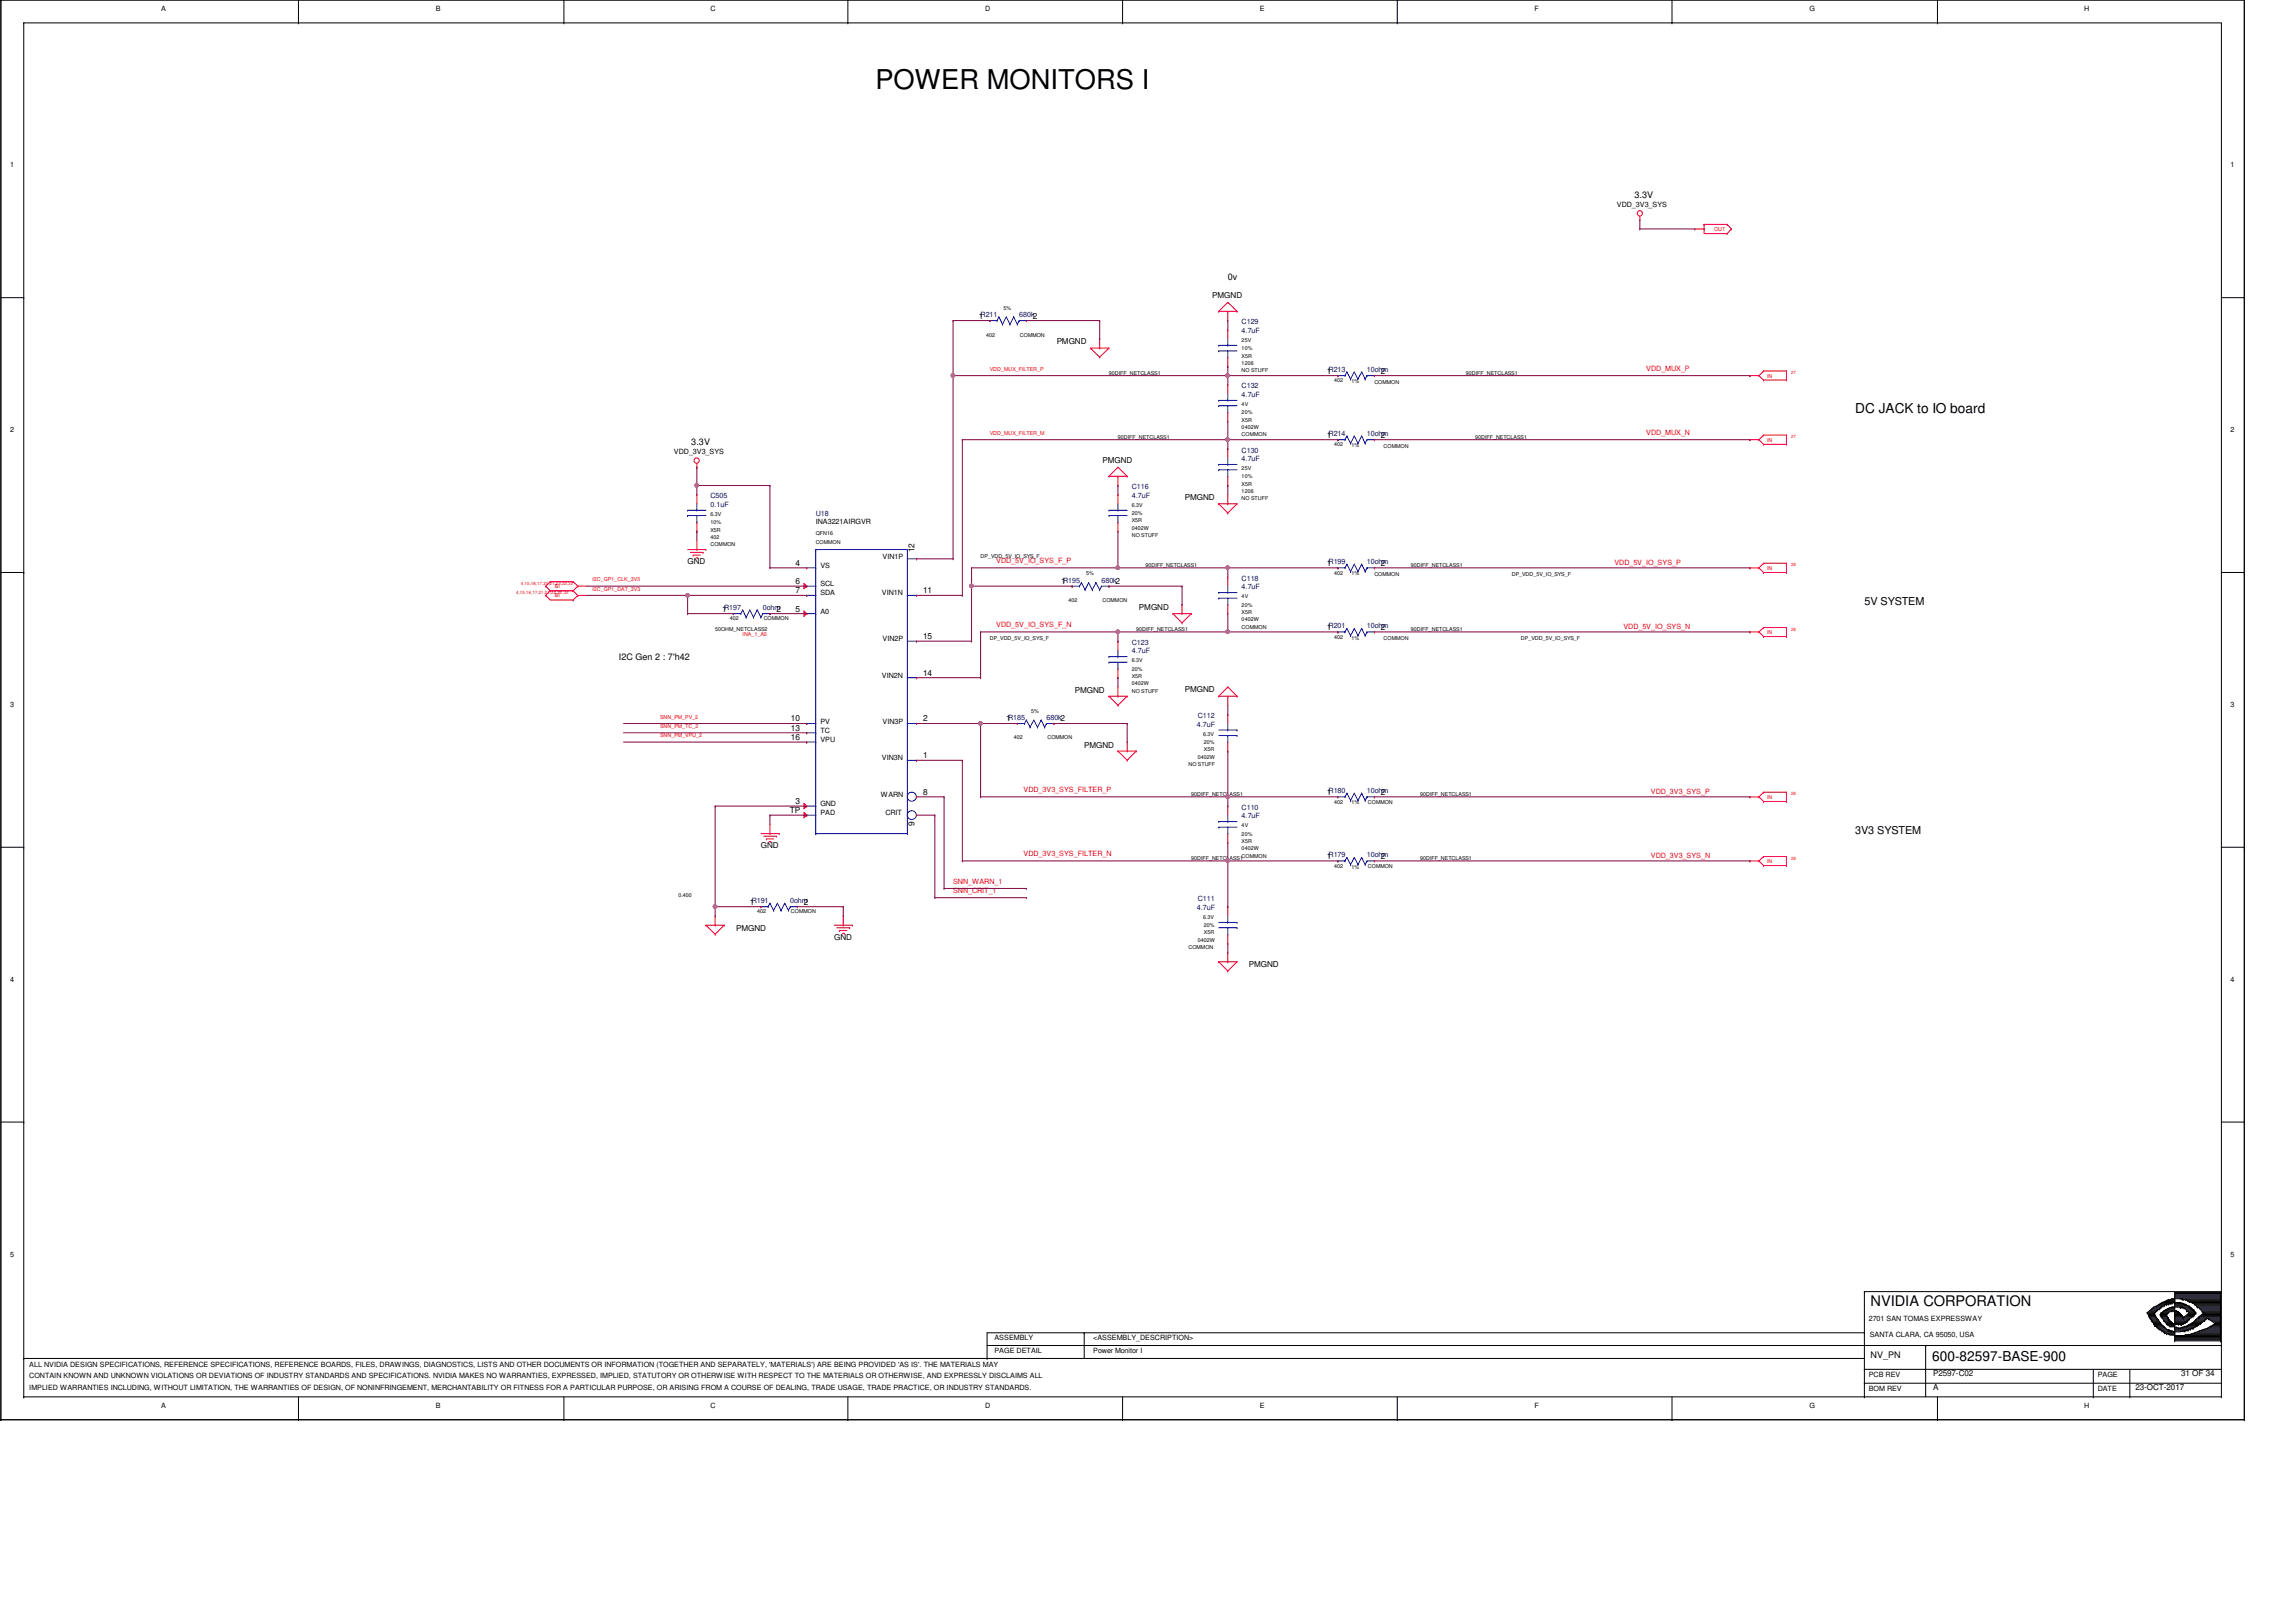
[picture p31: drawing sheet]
<svg xmlns="http://www.w3.org/2000/svg" width="420mm" height="297mm" viewBox="0 0 420 297" stroke-linecap="round" stroke-linejoin="round" font-family="sans-serif">
<defs><g id="words">
<text font-size="5" x="160.3" y="16.2">POWER MONITORS I</text>
<text font-size="2.7" x="342.5" y="239">NVIDIA CORPORATION</text>
<g font-size="2.5">
<text x="339.6" y="75.6">DC JACK to IO board</text>
<text x="353.7" y="249">600-82597-BASE-900</text>
</g>
<g font-size="2">
<text x="341.3" y="110.8">5V SYSTEM</text>
<text x="339.6" y="152.7">3V3 SYSTEM</text>
</g>
<g font-size="1.7">
<text x="299.2" y="36.2">3.3V</text>
<text x="224.8" y="51.3">0v</text>
<text x="126.6" y="81.4">3.3V</text>
<text x="113.3" y="120.9">I2C Gen 2 : 7'h42</text>
<text x="342.5" y="248.6">NV_PN</text>
</g>
<g font-size="1.5">
<text x="179.2" y="58.3">1</text>
<text x="189.1" y="58.3">2</text>
<text x="221.9" y="54.5">PMGND</text>
<text x="193.5" y="63">PMGND</text>
<text x="242.9" y="68.4">1</text>
<text x="252.8" y="68.4">2</text>
<text x="242.9" y="80.1">1</text>
<text x="252.8" y="80.1">2</text>
<text x="201.8" y="84.7">PMGND</text>
<text x="216.9" y="91.5">PMGND</text>
<text x="167.4" y="101.1" transform="rotate(-90 167.4 101.1)">12</text>
<text x="125.9" y="103.3">GND</text>
<text x="145.7" y="103.5">4</text>
<text x="145.7" y="106.9">6</text>
<text x="194.3" y="106.9">1</text>
<text x="204.2" y="106.9">2</text>
<text x="242.9" y="103.5">1</text>
<text x="252.8" y="103.5">2</text>
<text x="132.2" y="111.9">1</text>
<text x="142.1" y="111.9">2</text>
<text x="145.7" y="111.9">5</text>
<text x="145.7" y="108.6">7</text>
<text x="169" y="108.6">11</text>
<text x="208.5" y="111.7">PMGND</text>
<text x="169" y="117">15</text>
<text x="242.9" y="115.3">1</text>
<text x="252.8" y="115.3">2</text>
<text x="169" y="123.7">14</text>
<text x="196.8" y="126.7">PMGND</text>
<text x="216.9" y="126.6">PMGND</text>
<text x="144.8" y="132">10</text>
<text x="144.8" y="133.7">13</text>
<text x="144.8" y="135.4">16</text>
<text x="169" y="132">2</text>
<text x="184.2" y="132">1</text>
<text x="194.1" y="132">2</text>
<text x="198.5" y="136.8">PMGND</text>
<text x="169" y="138.8">1</text>
<text x="144.6" y="148.8">TP</text>
<text x="145.7" y="147.2">3</text>
<text x="169" y="145.5">8</text>
<text x="242.9" y="145.5">1</text>
<text x="252.8" y="145.5">2</text>
<text x="139.3" y="155.2">GND</text>
<text x="167.4" y="151.2" transform="rotate(-90 167.4 151.2)">9</text>
<text x="242.9" y="157.2">1</text>
<text x="252.8" y="157.2">2</text>
<text x="137.3" y="165.6">1</text>
<text x="147.2" y="165.6">2</text>
<text x="134.8" y="170.3">PMGND</text>
<text x="152.7" y="172">GND</text>
<text x="228.6" y="177">PMGND</text>
<text x="353.9" y="251.8">P2597-C02</text>
<text x="399.3" y="251.8">31 OF 34</text>
<text x="353.9" y="254.3">A</text>
<text x="390.9" y="254.3">23-OCT-2017</text>
</g>
<g font-size="1.3">
<text x="29.5" y="2">A</text>
<text x="79.8" y="2">B</text>
<text x="130.1" y="2">C</text>
<text x="180.4" y="2">D</text>
<text x="230.7" y="2">E</text>
<text x="281" y="2">F</text>
<text x="331.2" y="2">G</text>
<text x="381.5" y="2">H</text>
<text x="1.9" y="30.5">1</text>
<text x="408.4" y="30.5">1</text>
<text x="296" y="37.9">VDD_3V3_SYS</text>
<text x="1.9" y="79.1">2</text>
<text x="123.4" y="83.1">VDD_3V3_SYS</text>
<text x="408.4" y="79.1">2</text>
<text x="149.3" y="95.9">INA3221AIRGVR</text>
<text x="150.2" y="103.9">VS</text>
<text x="150.2" y="107.3">SCL</text>
<text x="161.6" y="102.3">VIN1P</text>
<text x="150.2" y="112.3">A0</text>
<text x="150.2" y="109">SDA</text>
<text x="161.4" y="109">VIN1N</text>
<text x="161.6" y="117.3">VIN2P</text>
<text x="161.4" y="124.1">VIN2N</text>
<text x="1.9" y="129.4">3</text>
<text x="408.4" y="129.4">3</text>
<text x="150.2" y="132.5">PV</text>
<text x="150.2" y="134.1">TC</text>
<text x="150.2" y="135.8">VPU</text>
<text x="161.6" y="132.5">VIN3P</text>
<text x="161.4" y="139.1">VIN3N</text>
<text x="150.2" y="147.5">GND</text>
<text x="150.2" y="149.2">PAD</text>
<text x="161.3" y="145.8">WARN</text>
<text x="162.1" y="149.2">CRIT</text>
<text x="1.9" y="179.7">4</text>
<text x="408.4" y="179.7">4</text>
<text x="1.9" y="230">5</text>
<text x="408.4" y="230">5</text>
<text x="182.1" y="245.3">ASSEMBLY</text>
<text x="200.1" y="245.3">&lt;ASSEMBLY_DESCRIPTION&gt;</text>
<text x="342.1" y="241.8">2701 SAN TOMAS EXPRESSWAY</text>
<text x="342.3" y="244.8">SANTA CLARA, CA 95050, USA</text>
<text x="5.4" y="250.1">ALL NVIDIA DESIGN SPECIFICATIONS, REFERENCE SPECIFICATIONS, REFERENCE BOARDS, FILES, DRAWINGS, DIAGNOSTICS, LISTS AND OTHER DOCUMENTS OR INFORMATION (TOGETHER AND SEPARATELY, 'MATERIALS') ARE BEING PROVIDED 'AS IS'. THE MATERIALS MAY</text>
<text x="182.1" y="247.6">PAGE DETAIL</text>
<text x="200.1" y="247.6">Power Monitor I</text>
<text x="342.1" y="252">PCB REV</text>
<text x="384" y="252">PAGE</text>
<text x="5.4" y="252.1">CONTAIN KNOWN AND UNKNOWN VIOLATIONS OR DEVIATIONS OF INDUSTRY STANDARDS AND SPECIFICATIONS. NVIDIA MAKES NO WARRANTIES, EXPRESSED, IMPLIED, STATUTORY OR OTHERWISE WITH RESPECT TO THE MATERIALS OR OTHERWISE, AND EXPRESSLY DISCLAIMS ALL</text>
<text x="5.4" y="254.3">IMPLIED WARRANTIES INCLUDING, WITHOUT LIMITATION, THE WARRANTIES OF DESIGN, OF NONINFRINGEMENT, MERCHANTABILITY OR FITNESS FOR A PARTICULAR PURPOSE, OR ARISING FROM A COURSE OF DEALING, TRADE USAGE, TRADE PRACTICE, OR INDUSTRY STANDARDS.</text>
<text x="29.5" y="257.7">A</text>
<text x="79.8" y="257.7">B</text>
<text x="130.1" y="257.7">C</text>
<text x="180.4" y="257.7">D</text>
<text x="230.7" y="257.7">E</text>
<text x="281" y="257.7">F</text>
<text x="331.2" y="257.7">G</text>
<text x="342.1" y="254.5">BOM REV</text>
<text x="381.5" y="257.7">H</text>
<text x="384" y="254.5">DATE</text>
</g>
<g font-size="1.3" fill="#000080">
<text x="179.5" y="58">R211</text>
<text x="186.6" y="58">680k</text>
<text x="227.3" y="59.4">C129</text>
<text x="227.3" y="60.9">4.7uF</text>
<text x="227.3" y="71.1">C132</text>
<text x="243.2" y="68.1">R213</text>
<text x="250.3" y="68.1">10ohm</text>
<text x="227.3" y="72.6">4.7uF</text>
<text x="227.3" y="82.8">C130</text>
<text x="243.2" y="79.8">R214</text>
<text x="250.3" y="79.8">10ohm</text>
<text x="207.2" y="89.5">C116</text>
<text x="227.3" y="84.3">4.7uF</text>
<text x="130.1" y="91.2">C505</text>
<text x="130.1" y="92.7">0.1uF</text>
<text x="149.3" y="94.4">U18</text>
<text x="207.2" y="91.1">4.7uF</text>
<text x="194.6" y="106.6">R195</text>
<text x="201.7" y="106.6">680k</text>
<text x="227.3" y="106.3">C118</text>
<text x="227.3" y="107.8">4.7uF</text>
<text x="243.2" y="103.3">R199</text>
<text x="250.3" y="103.3">10ohm</text>
<text x="132.6" y="111.7">R197</text>
<text x="139.6" y="111.7">0ohm</text>
<text x="207.2" y="118">C123</text>
<text x="207.2" y="119.5">4.7uF</text>
<text x="243.2" y="115">R201</text>
<text x="250.3" y="115">10ohm</text>
<text x="184.6" y="131.8">R185</text>
<text x="191.6" y="131.8">680k</text>
<text x="219.3" y="131.4">C112</text>
<text x="219.1" y="133">4.7uF</text>
<text x="227.3" y="148.2">C110</text>
<text x="227.3" y="149.7">4.7uF</text>
<text x="243.2" y="145.2">R180</text>
<text x="250.3" y="145.2">10ohm</text>
<text x="243.2" y="156.9">R179</text>
<text x="250.3" y="156.9">10ohm</text>
<text x="137.6" y="165.3">R191</text>
<text x="144.7" y="165.3">0ohm</text>
<text x="219.1" y="166.5">4.7uF</text>
<text x="219.3" y="165">C111</text>
</g>
<g font-size="1.3" fill="#f00">
<text x="301.4" y="67.9">VDD_MUX_P</text>
<text x="301.4" y="79.6">VDD_MUX_N</text>
<text x="182.4" y="103">VDD_5V_IO_SYS_F_P</text>
<text x="295.6" y="103.4">VDD_5V_IO_SYS_P</text>
<text x="182.4" y="114.8">VDD_5V_IO_SYS_F_N</text>
<text x="297.2" y="115.1">VDD_5V_IO_SYS_N</text>
<text x="187.4" y="144.9">VDD_3V3_SYS_FILTER_P</text>
<text x="302.2" y="145.3">VDD_3V3_SYS_P</text>
<text x="174.5" y="161.7">SNN_WARN_1</text>
<text x="187.4" y="156.7">VDD_3V3_SYS_FILTER_N</text>
<text x="302.2" y="157">VDD_3V3_SYS_N</text>
<text x="174.5" y="163.4">SNN_CRIT_1</text>
</g>
<g font-size="1" fill="#f00">
<text x="313.8" y="42.3">OUT</text>
<text x="181.2" y="67.9">VDD_MUX_FILTER_P</text>
<text x="323.5" y="69.1">IN</text>
<text x="181.2" y="79.6">VDD_MUX_FILTER_M</text>
<text x="323.5" y="80.9">IN</text>
<text x="101.6" y="107.7">BI</text>
<text x="108.4" y="106.4">I2C_GP1_CLK_3V3</text>
<text x="323.5" y="104.3">IN</text>
<text x="101.6" y="109.3">BI</text>
<text x="108.4" y="108.1">I2C_GP1_DAT_3V3</text>
<text x="136" y="116.5">INA_1_A0</text>
<text x="323.5" y="116.1">IN</text>
<text x="120.9" y="131.5">SNN_PM_PV_2</text>
<text x="120.9" y="133.2">SNN_PM_TC_2</text>
<text x="120.9" y="134.9">SNN_PM_VPU_2</text>
<text x="323.5" y="146.2">IN</text>
<text x="323.5" y="158">IN</text>
</g>
<g font-size="1">
<text x="183.7" y="56.7">5%</text>
<text x="180.5" y="61.6">402</text>
<text x="186.7" y="61.6">COMMON</text>
<text x="227.3" y="64.1">10%</text>
<text x="227.3" y="62.6">25V</text>
<text x="227.3" y="65.4">X5R</text>
<text x="203" y="68.6">90DIFF_NETCLASS1</text>
<text x="227.3" y="66.8">1206</text>
<text x="227.3" y="68.1">NO STUFF</text>
<text x="244.3" y="70">402</text>
<text x="247.4" y="70.1">1%</text>
<text x="251.6" y="70.3">COMMON</text>
<text x="268.4" y="68.6">90DIFF_NETCLASS1</text>
<text x="227.3" y="75.8">20%</text>
<text x="227.3" y="74.3">4V</text>
<text x="227.3" y="77.2">X5R</text>
<text x="204.7" y="80.3">90DIFF_NETCLASS1</text>
<text x="227.3" y="78.5">0402W</text>
<text x="227.3" y="79.8">COMMON</text>
<text x="244.3" y="81.7">402</text>
<text x="247.4" y="81.9">1%</text>
<text x="253.3" y="82">COMMON</text>
<text x="270.1" y="80.3">90DIFF_NETCLASS1</text>
<text x="227.3" y="87.5">10%</text>
<text x="227.3" y="88.9">X5R</text>
<text x="227.3" y="86.1">25V</text>
<text x="130.1" y="95.9">10%</text>
<text x="130.1" y="94.4">6.3V</text>
<text x="207.2" y="95.6">X5R</text>
<text x="207.2" y="92.8">6.3V</text>
<text x="207.2" y="94.3">20%</text>
<text x="227.3" y="90.3">1206</text>
<text x="227.3" y="91.6">NO STUFF</text>
<text x="130.1" y="97.3">X5R</text>
<text x="130.1" y="98.6">402</text>
<text x="130.1" y="99.9">COMMON</text>
<text x="149.3" y="98">QFN16</text>
<text x="149.3" y="99.6">COMMON</text>
<text x="207.2" y="96.9">0402W</text>
<text x="207.2" y="98.3">NO STUFF</text>
<text x="179.5" y="102.2">DP_VDD_5V_IO_SYS_F</text>
<text x="198.8" y="105.3">5%</text>
<text x="209.7" y="103.8">90DIFF_NETCLASS1</text>
<text x="244.3" y="105.2">402</text>
<text x="247.4" y="105.3">1%</text>
<text x="251.6" y="105.5">COMMON</text>
<text x="258.3" y="103.8">90DIFF_NETCLASS1</text>
<text x="276.8" y="105.5">DP_VDD_5V_IO_SYS_F</text>
<text x="133.6" y="113.5">402</text>
<text x="139.8" y="113.5">COMMON</text>
<text x="195.6" y="110.2">402</text>
<text x="201.8" y="110.2">COMMON</text>
<text x="227.3" y="109.5">4V</text>
<text x="227.3" y="113.7">0402W</text>
<text x="227.3" y="112.4">X5R</text>
<text x="227.3" y="111">20%</text>
<text x="130.9" y="115.6">50OHM_NETCLASS2</text>
<text x="181.2" y="117.2">DP_VDD_5V_IO_SYS_F</text>
<text x="208" y="115.6">90DIFF_NETCLASS1</text>
<text x="227.3" y="115.1">COMMON</text>
<text x="244.3" y="116.9">402</text>
<text x="247.4" y="117.1">1%</text>
<text x="253.3" y="117.2">COMMON</text>
<text x="258.3" y="115.6">90DIFF_NETCLASS1</text>
<text x="278.5" y="117.2">DP_VDD_5V_IO_SYS_F</text>
<text x="207.2" y="124.1">X5R</text>
<text x="207.2" y="125.4">0402W</text>
<text x="207.2" y="121.2">6.3V</text>
<text x="207.2" y="122.8">20%</text>
<text x="188.8" y="130.5">5%</text>
<text x="207.2" y="126.8">NO STUFF</text>
<text x="185.6" y="135.3">402</text>
<text x="191.8" y="135.3">COMMON</text>
<text x="220.2" y="134.7">6.3V</text>
<text x="220.4" y="136.2">20%</text>
<text x="220.4" y="137.5">X5R</text>
<text x="217.6" y="140.2">NO STUFF</text>
<text x="219.3" y="138.9">0402W</text>
<text x="218.1" y="145.7">90DIFF_NETCLASS1</text>
<text x="244.3" y="147.1">402</text>
<text x="247.4" y="147.2">1%</text>
<text x="250.4" y="147.1">COMMON</text>
<text x="260" y="145.7">90DIFF_NETCLASS1</text>
<text x="227.3" y="153">20%</text>
<text x="227.3" y="154.3">X5R</text>
<text x="227.3" y="151.4">4V</text>
<text x="227.3" y="155.6">0402W</text>
<text x="218.1" y="157.5">90DIFF_NETCLASS1</text>
<text x="227.3" y="157">COMMON</text>
<text x="244.3" y="158.8">402</text>
<text x="247.4" y="159">1%</text>
<text x="250.4" y="158.8">COMMON</text>
<text x="260" y="157.5">90DIFF_NETCLASS1</text>
<text x="124.2" y="164.2">0.400</text>
<text x="138.6" y="167.2">402</text>
<text x="144.8" y="167.2">COMMON</text>
<text x="217.6" y="173.7">COMMON</text>
<text x="219.3" y="172.4">0402W</text>
<text x="220.2" y="168.2">6.3V</text>
<text x="220.4" y="171">X5R</text>
<text x="220.4" y="169.7">20%</text>
</g>
<g font-size=".8" fill="#f00">
<text x="327.9" y="68.5">27</text>
<text x="327.9" y="80.2">27</text>
<text x="95.4" y="107.1">4,15,16,17,21,21,22,22,32</text>
<text x="327.9" y="103.7">28</text>
<text x="94.5" y="108.7">4,15,16,17,21,21,22,22,32</text>
<text x="327.9" y="115.4">28</text>
<text x="327.9" y="145.6">28</text>
<text x="327.9" y="157.4">28</text>
</g>
</g></defs>
<g fill="none" stroke="#000" stroke-width=".18">
<path d="M.2 0h.1M.2 0h410.7v259.8M.2 0v259.8M4.3 4.2h.1M4.3 4.2h402.4v251.5M4.3 4.2v251.5M54.6 4.2h.1M54.6 0v4.2M103.2 4.2h.1M103.2 0v4.2M155.2 4.2h.1M155.2 0v4.2"/>
<path d="M205.5 4.2h.1M205.5 0v4.2M255.8 4.2h.1M255.8 0v4.2M306.1 4.2h.1M306.1 0v4.2M354.7 4.2h.1M354.7 0v4.2M.2 54.5h4.1M4.3 54.5h.1M406.7 54.5h4.2M410.9 54.5h.1"/>
<path d="M.2 104.8h4.1M4.3 104.8h.1M406.7 104.8h4.2M410.9 104.8h.1M.2 155.1h4.1M4.3 155.1h.1M406.7 155.1h4.2M410.9 155.1h.1M.2 205.4h4.1M4.3 205.4h.1M406.7 205.4h4.2M410.9 205.4h.1"/>
<path d="M341.3 236.4h.1M341.3 236.4h65.4M341.3 236.4v19.3M393.6 239.9h1.2M393.8 239.7h1.2M393.9 239.6h.1M393.9 239.6h1.2M393.9 239.6l-.8 .6M394.1 239.4h1.4M394.3 239.2h.1M394.3 239.2l-.4 .4M394.5 239.2h1.1"/>
<path d="M394.6 239.1h1.4M394.8 239.9h.1M394.8 239.1h.1M394.8 239.1l-.5 .1M395 239.7h.1M395 238.9h1.3M395 239.7l-.5 .5M395.1 239.6h.1M395.3 238.7h.1M395.3 239.6h.1M395.3 238.7h1.6M395.3 238.7l-.5 .4"/>
<path d="M395.3 239.6l-.3 .1M395.5 239.4h.1M395.5 238.5h2.1M395.6 238.5h.1M395.6 239.2h.1M395.6 238.5l-.3 .2M395.6 239.2l-.3 .4M395.8 238.4h.1M395.8 238.4l-.2 .1M396 239.1h.1M396 238.4h3.1M396.1 239.9h.1"/>
<path d="M396.1 239.9l-.3 .3M396.3 238.9h.1M396.3 239.9h.1M396.3 238.2h.1M396.3 239.9h2.2M396.3 238.2h1.8M396.3 238.2l-.5 .2M396.3 238.9l-.7 .3M396.4 239.7h.1M396.4 239.7l-.3 .2M396.6 238.7h.1M396.6 239.7h.1"/>
<path d="M396.6 238h.1M396.6 239.7h1.5M396.6 238h1.5M396.6 238.7l-.3 .2M396.8 239.6h.1M396.9 239.6h.1M396.9 237.9h.1M396.9 238.7h.1M396.9 239.6h1.2M396.9 237.9h1.2M396.9 237.9l-.6 .3M397.1 239.4h.1"/>
<path d="M397.1 239.4l-.7 .3M397.3 238.5h.1M397.3 239.4h.1M397.3 237.9h.1M397.3 239.4h.8M397.3 238.5l-.4 .2M397.6 239.2h.1M397.6 237.7h.1M397.6 239.9h.1M397.6 238.5h.1M397.6 239.2h3.2M397.6 237.7h8.9"/>
<path d="M397.6 239.2l-.5 .2M397.6 237.7l-.3 .2M397.6 239.9l-.7 .3M397.8 239.2h.1M397.8 237.7h.1M398 239.9h.1M398.1 237.9h.1M398.1 238h.1M398.1 238.2h.1M398.1 238.4h.1M398.1 239.2h.1M398.1 237.7h.1"/>
<path d="M398.1 237.4h8.4M398.1 236.7h8.4M398.1 237.5h8.4M398.1 237h8.4M398.1 236.9h8.4M398.1 237.2h8.4M398.1 239.1h2.5M398.1 238.7h2.1M398.1 238.5h1.6M398.1 238.9h2.2M398.1 238.4l-.5 .1M398.3 239.9h.1"/>
<path d="M398.5 239.9h.1M398.5 239.9l.1 .2M398.8 238.4h.1M399.1 239.2h.1M399.1 238.4h.1M399.1 238.4l.6 .1M399.5 239.2h.1M399.5 237.7h.1M399.5 239.2l.7 .4 .1 .3M399.5 237.7l.2 .2M399.7 238.5h.1M399.7 237.9h.1"/>
<path d="M399.7 237.9h6.8M399.7 238.5l.3 .2M399.8 239.4h.1M399.8 239.4h1.3M400 238.7h.1M400 239.6h1.3M400.2 237.9h.1M400.2 238.7h.1M400.2 237.9l.3 .1M400.2 238.7l.1 .2M400.3 238.9h.1M400.3 239.9h.1"/>
<path d="M400.3 239.7h1.3M400.3 239.9l.5 .3M400.3 238.9l.5 .2M400.5 238h.1M400.5 239.9h1.1M400.5 238h6M400.5 238l1.3 .7M400.6 239.1h.1M400.8 239.2h.1M400.8 238.2h.1M400.8 239.1h.1M400.8 238.2h5.7"/>
<path d="M400.8 239.1l.7 .6M401 239.2h.1M401.1 239.4h.1M401.1 238.4h5.4M401.3 239.6h.1M401.5 239.7h.1M401.5 238.5h5M401.6 239.9h.1M401.6 239.7h.1M401.6 239.9l.4 .3M401.6 239.7v.2M401.8 238.7h.1"/>
<path d="M401.8 238.7h4.7M401.8 238.7l.5 .5M402 238.9h4.5M402.2 239.1h.1M402.3 239.2h.1M402.3 239.1h4.2M402.3 239.2l.4 .2M402.5 239.2h4M402.7 239.4h.1M402.7 239.4h3.8M402.7 239.4l.5 .7M402.8 239.6h3.7"/>
<path d="M403 239.7h3.5M403.2 239.9h3.3M406.5 237.9h.1M406.5 237.7h.1M406.5 238.2h.1M406.5 238h.1M406.5 237.4h.1M406.5 236.7h.1M406.5 237.5h.1M406.5 237h.1M406.5 236.9h.1M406.5 237.2h.1"/>
<path d="M406.5 239.2h.1M406.5 239.1h.1M406.5 238.7h.1M406.5 238.5h.1M406.5 238.9h.1M406.5 238.4h.1M406.5 236.6h.1M406.5 239.7h.1M406.5 239.9h.1M406.5 239.6h.1M406.5 239.4h.1M406.5 236.6h-8.4v8.8"/>
<path d="M406.5 236.6v8.8M.2 259.8h.1M.2 259.8h410.7M4.3 255.7h.1M4.3 248.6h.1M4.3 255.7h402.4M4.3 248.6h337M54.6 259.8h.1M54.6 255.7v4.1M103.2 259.8h.1M103.2 255.7v4.1M155.2 259.8h.1"/>
<path d="M155.2 255.7v4.1M180.7 248.6h.1M180.7 246.3h226M198.5 243.9h.1M198.5 243.9v4.7M205.5 259.8h.1M205.5 255.7v4.1M255.8 259.8h.1M255.8 255.7v4.1M306.1 259.8h.1M306.1 255.7v4.1M341.3 253.2h.1"/>
<path d="M341.3 250.6h.1M341.3 243.9h.1M341.3 255.7h.1M341.3 243.9h-160.6v4.7M341.3 253.2h65.4M341.3 250.6h65.4M352.5 246.3h.1M352.5 246.3v9.4M354.7 259.8h.1M354.7 255.7v4.1M383.2 255.7h.1M383.2 250.6v5.1"/>
<path d="M389.9 255.7h.1M389.9 250.6v5.1M393.1 240.2h.1M393.1 240.2h1.4M393.1 240.2l.3 .7M393.3 240.6h1.2M393.3 240.4h1.2M393.4 240.9h.1M393.4 240.9h1.2M393.4 240.1h1.2M393.4 240.7h1.2M393.4 240.9l.4 .5"/>
<path d="M393.6 241.2h.1M393.6 241h.1M393.6 241h1.2M393.6 241.2h1.2M393.8 241.4h.1M393.8 241.4h1.2M393.8 241.4l.1 .3M393.9 241.6h.1M393.9 241.7h.1M393.9 241.7h1.2M393.9 241.6h1.2M393.9 241.7l.4 .5"/>
<path d="M394.1 241.9h.1M394.1 241.9h1.2M394.3 242.2h.1M394.3 242.1h.1M394.3 242.2h1.3M394.3 242.1h1.2M394.3 242.2l.2 .4M394.5 240.2h.1M394.5 240.4h.1M394.5 240.6h.1M394.5 242.4h.1M394.5 242.6h.1"/>
<path d="M394.5 242.4h1.3M394.5 242.6l.5 .3M394.5 240.2v.4M394.5 240.6l.1 .1M394.6 240.1h.1M394.6 240.7h.1M394.6 240.9h.1M394.6 242.6h.1M394.6 242.6h1.2M394.6 240.7v.2M394.6 240.9l.4 .5M394.8 242.7h.1"/>
<path d="M394.8 242.7h1.3M395 242.9h.1M395 241.4h.1M395 242.9h1.3M395 242.9l.3 .3M395 241.4l.1 .2M395.1 243.1h.1M395.1 241.6h.1M395.1 243.1h1.3M395.1 241.6l.4 .5M395.3 243.2h.1M395.3 243.2l.5 .4"/>
<path d="M395.5 243.2h.1M395.5 240.6h.1M395.5 242.1h.1M395.5 240.6h1.1M395.5 243.2h1.1M395.5 242.1l.1 .3 .5 .3M395.6 240.9h.1M395.6 240.7h.1M395.6 240.6h.1M395.6 240.4h.1M395.6 240.9h1.2M395.6 240.4h1.2"/>
<path d="M395.6 240.7h1M395.6 243.4h1.5M395.6 240.9l.2 .1M395.6 240.6v.3M395.6 240.4l-.1 .2M395.8 240.2h.1M395.8 241h.1M395.8 243.6h.1M395.8 243.6h1.8M395.8 241h1M395.8 241.2h1.1M395.8 241l.3 .7"/>
<path d="M395.8 243.6l.3 .2M396 240.1h.1M396 240.1h1.3M396 241.4h.9M396.1 241.7h.1M396.1 243.8h.1M396.1 242.7h.1M396.1 241.7h1.2M396.1 241.6h1M396.1 241.7l.5 .5M396.1 243.8l.2 .1M396.1 242.7l.5 .5"/>
<path d="M396.3 243.9h.1M396.3 241.9h1.2M396.3 243.9l.3 .2M396.4 242.1h1.2M396.4 243.9h1.7M396.6 240.7h.1M396.6 242.2h.1M396.6 240.6h.1M396.6 244.1h.1M396.6 242.2h1.4M396.6 244.1h1.5M396.6 242.2l.2 .2"/>
<path d="M396.6 240.6l.2 .4M396.6 243.2l.3 .2M396.8 240.9h.1M396.8 242.4h.1M396.8 240.4h.1M396.8 242.4h2.5M396.8 242.4l.5 .3M396.8 241l.1 .2M396.9 241.4h.1M396.9 241.2h.1M396.9 240.2h.1M396.9 244.1h.1"/>
<path d="M396.9 243.4h.1M396.9 240.2h-1.3v.2M396.9 240.2l-.3 .4M396.9 241.2l.2 .4M396.9 244.1l.4 .2M397.1 243.4h.1M397.1 241.6h.1M397.1 242.6h.1M397.1 241.7h.1M397.1 242.6h1M397.1 241.6v.1M397.1 241.7l.4 .2"/>
<path d="M397.1 243.4l.2 .2M397.3 241.7h.1M397.3 242.7h.1M397.3 244.3h.1M397.3 243.6h.1M397.3 242.7h.8M397.3 244.3h.8M397.5 243.6h.1M397.5 241.9h.1M397.5 241.9l.3 .3M397.6 242.7h.1M397.6 242.1h.1"/>
<path d="M397.6 244.3h.1M397.6 243.6h.1M397.6 242.7l.5 .2M397.6 244.3l.5 .1M397.6 243.6l.4 .2M397.8 242.2h.1M397.8 242.2l.3 .2M398 242.2h.1M398 243.8h.1M398.1 240.6h.1M398.1 240.2h.1M398.1 240.1h.1"/>
<path d="M398.1 243.8h.1M398.1 243.9h.1M398.1 244.1h.1M398.1 244.3h.1M398.1 242.7h.1M398.1 241h.1M398.1 242.4h.1M398.1 242.9h.1M398.1 244.4h.1M398.1 241.2h.1M398.1 245.4h.1M398.1 242.9h.4"/>
<path d="M398.1 242.2h1.6M398.1 240.9h1.4M398.1 240.6h1.2M398.1 240.1h.7M398.1 241.7h2.4M398.1 240.4h1M398.1 240.2h.9M398.1 241.6h2.5M398.1 241.9h2.2M398.1 242.1h1.9M398.1 240.7h1.4M398.1 241.4h2.7"/>
<path d="M398.1 243.6h1.9M398.1 243.2h2.9M398.1 243.1h3.2M398.1 244.6h8.4M398.1 245.2h8.4M398.1 245.1h8.4M398.1 244.9h8.4M398.1 244.8h8.4M398.1 243.4h2.5M398.1 241h1.6M398.1 241.2h3M398.1 245.4h8.4"/>
<path d="M398.1 244.4h8.4M398.5 242.9h.1M398.5 242.9l.3 .2M398.6 240.1h.1M398.6 244.4h.1M398.8 243.1h.1M398.8 240.1h.1M398.8 242.4h.1M398.8 240.1l.5 .5M399 240.2h.1M399.1 240.4h.1M399.1 243.1h.1"/>
<path d="M399.3 240.7h.1M399.3 240.6h.1M399.3 242.4h.1M399.3 240.6v.1M399.5 240.9h.1M399.5 242.9h.1M399.5 242.2h.1M399.5 244.4h.1M399.5 240.7h.1M399.5 242.9h2.1M399.5 242.9l-.4 .2M399.5 242.2l-.2 .2"/>
<path d="M399.5 240.7l.2 .3M399.7 242.2h.1M399.7 241h.1M399.7 242.9h.1M399.7 241.2h.1M399.7 243.6h.1M399.7 243.6l-.6 .2h-3M399.7 241v.2M399.8 241h.1M399.8 244.4h.1M399.8 241h1.5M400 242.1h.1"/>
<path d="M400 243.6h.1M400 242.7h.1M400 242.7h2M400 242.7l-.3 .2M400 242.1l-.3 .1M400.2 244.3h.1M400.2 240.9h1.3M400.2 244.3h6.3M400.2 241.9l-.2 .2M400.2 244.3l-.4 .1M400.3 241.9h.1M400.3 242.7h.1"/>
<path d="M400.3 243.4h.1M400.3 240.7h1.3M400.3 243.4l-.3 .2M400.5 241.7h.1M400.5 243.4h.1M400.5 242.6h.1M400.5 240.6h1.1M400.5 242.6l-.2 .1M400.5 241.7l-.2 .2M400.6 241.6h.1M400.6 243.4h.1M400.6 240.1h1.2"/>
<path d="M400.6 240.4h1.4M400.8 241.4h.1M400.8 242.4h.1M400.8 240.2h.1M400.8 244.3h.1M400.8 240.2h1.2M400.8 242.4h1.7M400.8 240.2l-1.1 1M400.8 241.4l-.3 .3M401 243.2h.1M401 243.2l-.4 .2M401.1 242.2h1.7"/>
<path d="M401.1 244.1h5.4M401.3 243.1h.1M401.3 242.1h1.7M401.5 240.9h.1M401.5 242.1h.1M401.5 243.1h.1M401.5 242.1l-1 .5M401.5 240.9l-.7 .5M401.5 243.1l-.5 .1M401.6 242.9h.1M401.6 240.6h.1M401.6 240.7h.1"/>
<path d="M401.6 241.9h1.6M401.6 240.6l-.1 .3M401.8 240.1h.1M401.8 240.4h.1M401.8 243.9h.1M401.8 241.7h1.7M401.8 243.9h4.7M401.8 240.4l-.2 .2M401.8 243.9l-1 .4M402 242.7h.1M402 240.2h.1M402 241.6h.1"/>
<path d="M402 240.4h.1M402 241.6h1.7M402 240.2v.2M402.2 242.6h.1M402.2 241.4h1.6M402.2 242.6l-.7 .5M402.3 242.6h.1M402.3 243.8h4.2M402.5 242.4h.1M402.5 241.2h.1M402.5 241h.1M402.5 241.2h4"/>
<path d="M402.5 241l-1 1.1M402.7 241h.1M402.7 243.6h.1M402.7 241h3.8M402.7 243.6l-.9 .3M402.8 242.2h.1M402.8 240.9h3.7M402.8 242.2l-.3 .4h-2M402.8 243.6h3.7M403 242.1h.1M403 240.7h3.5M403.2 241.9h.1"/>
<path d="M403.2 243.4h.1M403.2 240.1h.1M403.2 240.6h3.3M403.2 240.1l.3 .1M403.3 240.1h3.2M403.3 240.4h3.2M403.3 243.4h3.2M403.5 241.7h.1M403.5 240.2h.1M403.5 240.2h3M403.5 241.7l-.7 .5M403.5 240.2l-1 .8"/>
<path d="M403.7 241.6h.1M403.7 243.2h.1M403.8 241.4h.1M403.8 243.2h2.7M404 241.2h.1M404 241.2l.4 .2M404 241.2l-.5 .5M404.2 243.1h.1M404.2 243.1h2.3M404.2 243.1l-1.5 .5M404.4 241.4h.1M404.4 241.4h2.1"/>
<path d="M404.4 241.4l1.1 .8M404.5 242.9h2M404.5 241.6h2M404.7 242.7h.1M404.7 242.7h1.8M404.7 242.7l-.5 .4M404.8 242.7h.1M404.8 241.7h1.7M405 242.6h1.5M405.2 241.9h1.3M405.2 242.4h1.3M405.5 242.2h.1"/>
<path d="M405.5 242.2h1M405.5 242.1h1M405.5 242.2l-.7 .5M406.5 241.6h.1M406.5 242.4h.1M406.5 241.9h.1M406.5 242.1h.1M406.5 242.6h.1M406.5 241.7h.1M406.5 241.4h.1M406.5 240.1h.1M406.5 243.6h.1"/>
<path d="M406.5 243.2h.1M406.5 242.9h.1M406.5 243.1h.1M406.5 244.1h.1M406.5 243.9h.1M406.5 243.8h.1M406.5 244.3h.1M406.5 244.6h.1M406.5 245.2h.1M406.5 245.1h.1M406.5 244.9h.1M406.5 244.8h.1"/>
<path d="M406.5 245.4h.1M406.5 242.2h.1M406.5 242.7h.1M406.5 240.7h.1M406.5 240.4h.1M406.5 240.9h.1M406.5 240.6h.1M406.5 243.4h.1M406.7 246.3h.1M406.7 255.7h.1M410.9 259.8h.1"/>
</g>
<g fill="none" stroke="#f00" stroke-width=".18">
<path d="M300.2 39.6v.6M223.1 57h.1M223.1 57h3.4M224.8 57h.1M224.8 55.3h.1M224.8 57v1.7M224.8 55.3l1.7 1.7M224.8 55.3l-1.7 1.7M226.5 57h.1M300.2 40.2h.1M310.3 41.9h1.7M312 41.1h.1"/>
<path d="M312 41.9h.1M312 41.1v1.7h4.2M312 41.1h4.2M316.2 41.1h.1M316.2 42.8h.1M316.2 41.1l.8 .8M317 41.9h.1M317 41.9l-.8 .9M199.6 63.7h.1M199.6 63.7l1.7 1.7M199.6 63.7h3.4M201.3 63.7h.1"/>
<path d="M201.3 65.4h.1M201.3 62v1.7M203 63.7h.1M203 63.7l-1.7 1.7M224.8 70.4h.1M224.8 77.1h.1M224.8 60.4h.1M224.8 67.1h.1M224.8 60.4v1.6M224.8 65.4v1.7M224.8 70.4v1.7M224.8 75.4v1.7"/>
<path d="M244.9 68.7h.1M251.6 68.7h.1M320.4 68.7h.1M320.4 68.7h1.6M322 68.7h.1M322 68.7l.9 .9M322.9 79.6h.1M322.9 67.9h.1M322.9 69.6h.1M322.9 79.6l-.9 .9M322.9 79.6h4.2M322.9 67.9l-.9 .8"/>
<path d="M322.9 69.6h4.2M322.9 67.9h4.2M327.1 79.6h.1M327.1 67.9h.1M327.1 69.6h.1M327.1 67.9v1.7M327.1 79.6v1.7M127.6 85.5h.1M127.6 90.5h.1M127.6 97.2h.1M127.6 84.8v.7M127.6 90.5v1.7"/>
<path d="M127.6 95.5v1.7M127.6 98.9v1.7M203 87.2h.1M203 87.2h3.4M204.7 87.2h.1M204.7 85.5h.1M204.7 90.5h.1M204.7 97.2h.1M204.7 87.2v1.7M204.7 90.5v1.7M204.7 95.5v1.7M204.7 85.5l1.7 1.7"/>
<path d="M204.7 85.5l-1.7 1.7M206.4 87.2h.1M223.1 92.2h.1M223.1 92.2l1.7 1.7M223.1 92.2h3.4M224.8 92.2h.1M224.8 93.9h.1M224.8 82.1h.1M224.8 88.9h.1M224.8 82.1v1.7M224.8 87.2v1.7M224.8 90.5v1.7"/>
<path d="M226.5 92.2h.1M226.5 92.2l-1.7 1.7M244.9 80.5h.1M251.6 80.5h.1M320.4 80.5h.1M320.4 80.5h1.6M322 80.5h.1M322 80.5l.9 .8M322.9 81.3h.1M322.9 81.3h4.2M327.1 81.3h.1M99.9 109h.1"/>
<path d="M99.9 107.3h.1M99.9 109l.8 .8h4.2M99.9 107.3l.8 .8M100.7 108.1h.1M100.7 106.5h.1M100.7 108.1l-.8 .9M100.7 108.1h4.2M100.7 106.5l-.8 .8M100.7 106.5h4.2M104.9 109.8h.1M104.9 108.1h.1M104.9 106.5h.1"/>
<path d="M104.9 108.1l.9 .9M104.9 106.5l.9 .8M105.8 109h.1M105.8 107.3h.1M105.8 109h1.6M105.8 109l-.9 .8M105.8 107.3h1.6M105.8 107.3l-.9 .8M125.9 100.6h3.3M126.4 101.1h2.3M126.9 101.6h.1M126.9 101.6h1.3"/>
<path d="M127.4 102.1h.4M127.6 100.6h.1M127.8 102.1h.1M128.7 101.1h.1M129.2 100.6h.1M134.3 112.3h.1M141 112.3h.1M204.7 117.3h.1M204.7 117.3v1.7M214.7 112.3h.1M214.7 112.3l1.7 1.7M214.7 112.3h3.4"/>
<path d="M216.4 112.3h.1M216.4 114h.1M216.4 110.7v1.6M218.1 112.3h.1M218.1 112.3l-1.7 1.7M224.8 105.6h.1M224.8 112.3h.1M224.8 105.6v1.7M224.8 110.7v1.6M244.9 115.7h.1M244.9 103.9h.1M251.6 115.7h.1"/>
<path d="M251.6 103.9h.1M320.4 115.7h.1M320.4 103.9h.1M320.4 115.7h1.6M320.4 103.9h1.6M322 115.7h.1M322 103.9h.1M322 115.7l.9 .8M322 103.9l.9 .9M322.9 114.9h.1M322.9 116.5h.1M322.9 103.1h.1"/>
<path d="M322.9 104.8h.1M322.9 114.9l-.9 .8M322.9 116.5h4.2M322.9 114.9h4.2M322.9 103.1l-.9 .8M322.9 104.8h4.2M322.9 103.1h4.2M327.1 114.9h.1M327.1 116.5h.1M327.1 103.1h.1M327.1 104.8h.1M327.1 103.1v1.7"/>
<path d="M327.1 114.9v1.6M167.8 139.1h.1M167.8 132.4h.1M203 127.4h.1M203 127.4l1.7 1.7M203 127.4h3.4M204.7 127.4h.1M204.7 129.1h.1M204.7 137.5h.1M204.7 124h.1M204.7 122.4v1.6M204.7 125.7v1.7"/>
<path d="M204.7 137.5l1.7 1.6M204.7 137.5h3.3M206.4 127.4h.1M206.4 137.5h.1M206.4 139.1h.1M206.4 127.4l-1.7 1.7M206.4 135.8v1.7M208 137.5h.1M208 137.5l-1.6 1.6M223.1 127.4h.1M223.1 127.4h3.4M224.8 127.4h.1"/>
<path d="M224.8 125.7h.1M224.8 130.8h.1M224.8 137.5h.1M224.8 127.4v1.7M224.8 130.8v1.6M224.8 135.8v1.7M224.8 125.7l1.7 1.7M224.8 125.7l-1.7 1.7M226.5 127.4h.1M139.3 152.6h3.4M139.8 153h2.3M140.3 153.5h.1"/>
<path d="M140.3 153.5h1.3M140.8 154.1h.3M141 152.6h.1M141 150.9v1.7M141.1 154.1h.1M142.1 153h.1M142.7 152.6h.1M224.8 147.5h.1M224.8 154.2h.1M224.8 147.5v1.7M224.8 152.6v1.6M244.9 157.6h.1"/>
<path d="M244.9 145.8h.1M251.6 157.6h.1M251.6 145.8h.1M320.4 157.6h.1M320.4 145.8h.1M320.4 157.6h1.6M320.4 145.8h1.6M322 157.6h.1M322 145.8h.1M322 157.6l.9 .8M322 145.8l.9 .9M322.9 156.8h.1"/>
<path d="M322.9 158.4h.1M322.9 145h.1M322.9 146.7h.1M322.9 156.8l-.9 .8M322.9 158.4h4.2M322.9 156.8h4.2M322.9 145l-.9 .8M322.9 146.7h4.2M322.9 145h4.2M327.1 156.8h.1M327.1 158.4h.1M327.1 145h.1"/>
<path d="M327.1 146.7h.1M327.1 145v1.7M327.1 156.8v1.6M129.2 169.3h.1M129.2 169.3l1.7 1.7M129.2 169.3h3.4M130.9 169.3h.1M130.9 171h.1M130.9 167.6v1.7M132.6 169.3h.1M132.6 169.3l-1.7 1.7M139.3 165.9h.1"/>
<path d="M146 165.9h.1M152.7 169.3h3.4M153.2 169.8h2.4M153.7 170.3h.1M153.7 170.3h1.4M154.2 170.8h.3M154.4 169.3h.1M154.4 167.6v1.7M154.5 170.8h.1M155.6 169.8h.1M156.1 169.3h.1M223.1 176h.1"/>
<path d="M223.1 176l1.7 1.7M223.1 176h3.4M224.8 176h.1M224.8 177.7h.1M224.8 165.9h.1M224.8 172.7h.1M224.8 165.9v1.7M224.8 171v1.7M224.8 174.3v1.7M226.5 176h.1M226.5 176l-1.7 1.7"/>
<circle cx="300.2" cy="39" r=".48"/>
<circle cx="127.5" cy="84.3" r=".48"/>
</g>
<g fill="none" stroke="#00f" stroke-width=".18">
<path d="M223.1 73.3h.1M223.1 74.3h.1M223.1 63.2h.1M223.1 64.2h.1M223.1 73.3h3.4M223.1 74.3h3.4M223.1 63.2h3.4M223.1 64.2h3.4M224.8 75.4h.1M224.8 73.3h.1M224.8 65.4h.1M224.8 63.2h.1"/>
<path d="M224.8 62v1.2M224.8 64.2v1.2M224.8 72.1v1.2M224.8 74.3v1.1M244.9 68.7h.1M244.9 68.7h1.3M246.2 68.7h.1M246.6 79.8h.1M246.6 68.1h.1M246.6 79.8l-.4 .7M246.6 79.8l.7 1.4M246.6 68.1l-.4 .6"/>
<path d="M246.6 68.1l.7 1.3M247.3 69.4h.1M247.3 69.4l.6-1.3 .7 1.3M248.6 69.4h.1M249.3 79.8h.1M249.3 68.1h.1M249.3 79.8l.6 1.4M249.3 79.8l-.7 1.4M249.3 68.1l.6 1.3M249.3 68.1l-.7 1.3M249.9 69.4h.1M250.3 68.7h.1"/>
<path d="M250.3 68.7h1.3M250.3 68.7l-.4 .7M251.6 68.7h.1M125.9 93.4h.1M125.9 94.4h.1M125.9 93.4h3.3M125.9 94.4h3.3M127.6 95.5h.1M127.6 93.4h.1M127.6 92.2v1.2M127.6 94.4v1.1M203 93.4h.1"/>
<path d="M203 94.4h.1M203 93.4h3.4M203 94.4h3.4M204.7 95.5h.1M204.7 93.4h.1M204.7 92.2v1.2M204.7 94.4v1.1M223.1 85h.1M223.1 86h.1M223.1 85h3.4M223.1 86h3.4M224.8 87.2h.1"/>
<path d="M224.8 85h.1M224.8 83.8v1.2M224.8 86v1.2M244.9 80.5h.1M244.9 80.5h1.3M246.2 80.5h.1M247.3 81.2h.1M247.3 81.2l.6-1.4 .7 1.4M248.6 81.2h.1M249.9 81.2h.1M250.3 80.5h.1M250.3 80.5h1.3"/>
<path d="M250.3 80.5l-.4 .7M251.6 80.5h.1M134.3 112.3h.1M134.3 112.3h1.3M135.6 112.3h.1M136 111.6h.1M136 111.6l-.4 .7M136 111.6l.6 1.4M136.6 113h.1M136.6 113l.7-1.4 .7 1.4M138 113h.1M138.6 111.6h.1"/>
<path d="M138.6 111.6l.7 1.4M138.6 111.6l-.6 1.4M139.3 113h.1M139.6 112.3h.1M139.6 112.3h1.4M139.6 112.3l-.3 .7M141 112.3h.1M147.7 103.9h1.6M147.7 112.3h1.6M147.7 109h1.6M147.7 107.3h1.6M149.3 109h.1"/>
<path d="M149.3 112.3h.1M149.3 103.9h.1M149.3 107.3h.1M149.3 100.6h.1M149.3 100.6h16.8v52M149.3 100.6v52M166.1 109h1.7M166.1 117.3h1.7M166.1 102.3h1.7M167.8 109h.1M167.8 117.3h.1M167.8 102.3h.1"/>
<path d="M204.7 119v1.2M223.1 108.5h.1M223.1 109.5h.1M223.1 108.5h3.4M223.1 109.5h3.4M224.8 110.7h.1M224.8 108.5h.1M224.8 107.3v1.2M224.8 109.5v1.2M244.9 115.7h.1M244.9 103.9h.1M244.9 115.7h1.3"/>
<path d="M244.9 103.9h1.3M246.2 115.7h.1M246.2 103.9h.1M246.6 115h.1M246.6 103.3h.1M246.6 115l-.4 .7M246.6 115l.7 1.3M246.6 103.3l-.4 .6M246.6 103.3l.7 1.3M247.3 116.3h.1M247.3 104.6h.1M247.3 116.3l.6-1.3 .7 1.3"/>
<path d="M247.3 104.6l.6-1.3 .7 1.3M248.6 116.3h.1M248.6 104.6h.1M249.3 115h.1M249.3 103.3h.1M249.3 115l.6 1.3M249.3 115l-.7 1.3M249.3 103.3l.6 1.3M249.3 103.3l-.7 1.3M249.9 116.3h.1M249.9 104.6h.1M250.3 115.7h.1"/>
<path d="M250.3 103.9h.1M250.3 115.7h1.3M250.3 115.7l-.4 .6M250.3 103.9h1.3M250.3 103.9l-.4 .7M251.6 115.7h.1M251.6 103.9h.1M147.7 132.4h1.6M147.7 134.1h1.6M147.7 135.8h1.6M149.3 132.4h.1M149.3 134.1h.1"/>
<path d="M149.3 135.8h.1M166.1 132.4h1.7M166.1 139.1h1.7M166.1 124h1.7M167.8 132.4h.1M167.8 139.1h.1M167.8 124h.1M203 120.2h.1M203 121.2h.1M203 120.2h3.4M203 121.2h3.4M204.7 122.4h.1"/>
<path d="M204.7 120.2h.1M204.7 121.2v1.2M223.1 133.6h3.4M223.1 134.6h3.4M224.8 135.8h.1M224.8 133.6h.1M224.8 132.4v1.2M224.8 134.6v1.2M226.5 133.6h.1M226.5 134.6h.1M147.7 147.5h1.6M147.7 149.2h1.6"/>
<path d="M149.3 147.5h.1M149.3 149.2h.1M149.3 152.6h.1M149.3 152.6h16.8M166.1 152.6h.1M223.1 150.4h.1M223.1 151.4h.1M223.1 150.4h3.4M223.1 151.4h3.4M224.8 152.6h.1M224.8 150.4h.1M224.8 149.2v1.2"/>
<path d="M224.8 151.4v1.2M244.9 157.6h.1M244.9 145.8h.1M244.9 157.6h1.3M244.9 145.8h1.3M246.2 157.6h.1M246.2 145.8h.1M246.6 156.9h.1M246.6 145.2h.1M246.6 156.9l-.4 .7M246.6 156.9l.7 1.3M246.6 145.2l-.4 .6"/>
<path d="M246.6 145.2l.7 1.3M247.3 158.2h.1M247.3 146.5h.1M247.3 158.2l.6-1.3 .7 1.3M247.3 146.5l.6-1.3 .7 1.3M248.6 158.2h.1M248.6 146.5h.1M249.3 156.9h.1M249.3 145.2h.1M249.3 156.9l.6 1.3M249.3 156.9l-.7 1.3M249.3 145.2l.6 1.3"/>
<path d="M249.3 145.2l-.7 1.3M249.9 158.2h.1M249.9 146.5h.1M250.3 157.6h.1M250.3 145.8h.1M250.3 157.6h1.3M250.3 157.6l-.4 .6M250.3 145.8h1.3M250.3 145.8l-.4 .7M251.6 157.6h.1M251.6 145.8h.1M139.3 165.9h.1"/>
<path d="M139.3 165.9h1.3M140.6 165.9h.1M141 165.3h.1M141 165.3l-.4 .6M141 165.3l.6 1.3M141.6 166.6h.1M141.6 166.6l.7-1.3 .7 1.3M143 166.6h.1M143.7 165.3h.1M143.7 165.3l.6 1.3M143.7 165.3l-.7 1.3M144.3 166.6h.1"/>
<path d="M144.7 165.9h.1M144.7 165.9h1.3M144.7 165.9l-.4 .7M146 165.9h.1M223.1 168.8h3.4M223.1 169.8h3.4M224.8 171h.1M224.8 168.8h.1M224.8 167.6v1.2M224.8 169.8v1.2M226.5 168.8h.1M226.5 169.8h.1"/>
<circle cx="166.9" cy="145.8" r=".83"/>
<circle cx="166.9" cy="149.2" r=".82"/>
</g>
<path d="M147.2 147l.5 .5-.5 .5z" fill="#f00"/>
<path d="M147.7 103.9h.1M147.2 147l.5 .5-.5 .5zM147.7 147.5h.1" fill="none" stroke="#f00" stroke-width=".18"/>
<path d="M147.2 111.8l.5 .5-.5 .5z" fill="#f00"/>
<path d="M147.2 111.8l.5 .5-.5 .5zM147.7 112.3h.1" fill="none" stroke="#f00" stroke-width=".18"/>
<path d="M147.2 106.8l.5 .5-.5 .5z" fill="#f00"/>
<path d="M147.2 106.8l.5 .5-.5 .5zM147.7 107.3h.1M147.7 109h.1M167.8 109h.1M167.8 102.3h.1M167.8 117.3h.1M147.7 132.4h.1M147.7 134.1h.1M147.7 135.8h.1M167.8 124h.1M167.8 145.8h.1M167.8 149.2h.1" fill="none" stroke="#f00" stroke-width=".18"/>
<path d="M147.2 148.7l.5 .5-.5 .5z" fill="#f00"/>
<path d="M181.2 58.7h.1M187.9 58.7h.1M196.3 107.3h.1M203 107.3h.1M186.3 132.4h.1M192.9 132.4h.1M147.2 148.7l.5 .5-.5 .5zM147.7 149.2h.1" fill="none" stroke="#f00" stroke-width=".18"/>
<g fill="none" stroke="#00f" stroke-width=".18">
<path d="M181.2 58.7h.1M181.2 58.7h1.3M182.5 58.7h.1M182.9 58h.1M182.9 58l-.4 .7M182.9 58l.6 1.4M183.5 59.4h.1M183.5 59.4l.7-1.4 .7 1.4M184.9 59.4h.1M185.6 58h.1M185.6 58l.7 1.4M185.6 58l-.7 1.4"/>
<path d="M186.3 59.4h.1M186.6 58.7h.1M186.6 58.7h1.3M186.6 58.7l-.3 .7M187.9 58.7h.1M196.3 107.3h.1M196.3 107.3h1.3M197.6 107.3h.1M198 106.6h.1M198 106.6l-.4 .7M198 106.6l.7 1.3M198.7 107.9h.1"/>
<path d="M198.7 107.9l.6-1.3 .7 1.3M200 107.9h.1M200.6 106.6h.1M200.6 106.6l.7 1.3M200.6 106.6l-.6 1.3M201.3 107.9h.1M201.7 107.3h.1M201.7 107.3h1.3M201.7 107.3l-.4 .6M203 107.3h.1M186.3 132.4h.1M186.3 132.4h1.3"/>
<path d="M187.6 132.4h.1M187.9 131.8h.1M187.9 131.8l-.3 .6M187.9 131.8l.7 1.3M188.6 133.1h.1M188.6 133.1l.7-1.3 .6 1.3M189.9 133.1h.1M190.6 131.8h.1M190.6 131.8l.7 1.3M190.6 131.8l-.7 1.3M191.3 133.1h.1M191.6 132.4h.1"/>
<path d="M191.6 132.4h1.3M191.6 132.4l-.3 .7M192.9 132.4h.1"/>
</g>
<g fill="none" stroke="#800040" stroke-width=".18">
<path d="M127.6 97.2h.1M127.6 97.2v1.7M107.4 107.3h40.3M107.4 109h18.5M125.9 109h.1M147.7 107.3h.1M141 149.2h.1M141 149.2v1.7M141 149.2h6.7M147.7 149.2h.1M146 165.9h8.4M154.4 165.9h.1"/>
<path d="M154.4 167.6h.1M154.4 165.9v1.7"/>
</g>
<circle cx="125.9" cy="108.9" r=".32" fill="#f0f"/>
<circle cx="125.9" cy="108.9" r=".32" fill="none" stroke="#f0f" stroke-width=".18"/>
<path d="M125.9 112.3h.1M125.9 109v3.3" fill="none" stroke="#800040" stroke-width=".18"/>
<circle cx="125.9" cy="108.9" r=".32" fill="#f0f"/>
<circle cx="125.9" cy="108.9" r=".32" fill="none" stroke="#f0f" stroke-width=".18"/>
<path d="M125.9 112.3h8.4M125.9 109h21.8M134.3 112.3h.1M147.7 109h.1" fill="none" stroke="#800040" stroke-width=".18"/>
<circle cx="125.9" cy="108.9" r=".32" fill="#f0f"/>
<circle cx="125.9" cy="108.9" r=".32" fill="none" stroke="#f0f" stroke-width=".18"/>
<path d="M141 112.3h.1M141 112.3h6.7M130.9 147.5h.1M130.9 147.5h16.8M130.9 147.5v18.4M130.9 165.9h.1" fill="none" stroke="#800040" stroke-width=".18"/>
<circle cx="130.9" cy="165.9" r=".32" fill="#f0f"/>
<circle cx="130.9" cy="165.9" r=".32" fill="none" stroke="#f0f" stroke-width=".18"/>
<path d="M130.9 167.6h.1M130.9 165.9v1.7" fill="none" stroke="#800040" stroke-width=".18"/>
<circle cx="130.9" cy="165.9" r=".32" fill="#f0f"/>
<circle cx="130.9" cy="165.9" r=".32" fill="none" stroke="#f0f" stroke-width=".18"/>
<path d="M130.9 165.9h.1M130.9 165.9h8.4" fill="none" stroke="#800040" stroke-width=".18"/>
<circle cx="130.9" cy="165.9" r=".32" fill="#f0f"/>
<circle cx="130.9" cy="165.9" r=".32" fill="none" stroke="#f0f" stroke-width=".18"/>
<g fill="none" stroke="#800040" stroke-width=".18">
<path d="M187.9 58.7h13.4M201.3 58.7h.1M201.3 58.7v3.3M224.8 58.7h.1M224.8 58.7v1.7M201.3 62h.1M127.6 88.9h.1M127.6 88.9v1.6M204.7 88.9h.1M204.7 88.9v1.6M224.8 88.9h.1M224.8 88.9v1.6"/>
<path d="M203 107.3h13.4M216.4 107.3h.1M216.4 110.7h.1M216.4 107.3v3.4M114.2 132.4h33.5M114.2 134.1h33.5M114.2 135.8h33.5M147.7 132.4h.1M147.7 134.1h.1M147.7 135.8h.1M192.9 132.4h13.5M204.7 124h.1"/>
<path d="M204.7 124v1.7M206.4 132.4h.1M206.4 135.8h.1M206.4 132.4v3.4M224.8 130.8h.1M224.8 129.1v1.7M167.8 149.2h3.3M167.8 145.8h5M171.1 149.2h.1M171.1 149.2v15.1M172.8 145.8h.1M172.8 145.8v16.8"/>
<path d="M171.1 164.3h.1M171.1 164.3h16.8M172.8 162.6h.1M172.8 162.6h15.1M187.9 164.3h.1M187.9 162.6h.1M224.8 174.3h.1M224.8 172.7v1.6"/>
</g>
<circle cx="127.6" cy="88.8" r=".32" fill="#f0f"/>
<circle cx="127.6" cy="88.8" r=".32" fill="none" stroke="#f0f" stroke-width=".18"/>
<path d="M127.6 85.5h.1M127.6 85.5v3.4" fill="none" stroke="#800040" stroke-width=".18"/>
<circle cx="127.6" cy="88.8" r=".32" fill="#f0f"/>
<circle cx="127.6" cy="88.8" r=".32" fill="none" stroke="#f0f" stroke-width=".18"/>
<path d="M127.6 88.9h.1M127.6 88.9h13.4M141 88.9h.1M141 88.9v15M141 103.9h.1M141 103.9h6.7" fill="none" stroke="#800040" stroke-width=".18"/>
<circle cx="127.6" cy="88.8" r=".32" fill="#f0f"/>
<circle cx="127.6" cy="88.8" r=".32" fill="none" stroke="#f0f" stroke-width=".18"/>
<path d="M300.2 41.9h.1M300.2 40.2v1.7M300.2 41.9h10.1M310.3 41.9h.1M167.8 139.1h8.4M176.2 139.1h.1M176.2 139.1v18.5M176.2 157.6h.1M176.2 157.6h48.6M224.8 157.6h.1" fill="none" stroke="#800040" stroke-width=".18"/>
<circle cx="224.8" cy="157.5" r=".32" fill="#f0f"/>
<circle cx="224.8" cy="157.5" r=".32" fill="none" stroke="#f0f" stroke-width=".18"/>
<path d="M224.8 157.6v8.3M224.8 165.9h.1" fill="none" stroke="#800040" stroke-width=".18"/>
<circle cx="224.8" cy="157.5" r=".32" fill="#f0f"/>
<circle cx="224.8" cy="157.5" r=".32" fill="none" stroke="#f0f" stroke-width=".18"/>
<path d="M224.8 157.6h.1M224.8 154.2v3.4" fill="none" stroke="#800040" stroke-width=".18"/>
<circle cx="224.8" cy="157.5" r=".32" fill="#f0f"/>
<circle cx="224.8" cy="157.5" r=".32" fill="none" stroke="#f0f" stroke-width=".18"/>
<path d="M224.8 157.6h20.1M244.9 157.6h.1" fill="none" stroke="#800040" stroke-width=".18"/>
<circle cx="224.8" cy="157.5" r=".32" fill="#f0f"/>
<circle cx="224.8" cy="157.5" r=".32" fill="none" stroke="#f0f" stroke-width=".18"/>
<path d="M167.8 132.4h11.7M179.5 132.4h.1" fill="none" stroke="#800040" stroke-width=".18"/>
<circle cx="179.5" cy="132.4" r=".32" fill="#f0f"/>
<circle cx="179.5" cy="132.4" r=".32" fill="none" stroke="#f0f" stroke-width=".18"/>
<path d="M179.5 132.4v13.4M179.5 145.8h.1" fill="none" stroke="#800040" stroke-width=".18"/>
<circle cx="179.5" cy="132.4" r=".32" fill="#f0f"/>
<circle cx="179.5" cy="132.4" r=".32" fill="none" stroke="#f0f" stroke-width=".18"/>
<path d="M179.5 145.8h45.3M224.8 145.8h.1" fill="none" stroke="#800040" stroke-width=".18"/>
<circle cx="224.8" cy="145.8" r=".32" fill="#f0f"/>
<circle cx="224.8" cy="145.8" r=".32" fill="none" stroke="#f0f" stroke-width=".18"/>
<path d="M224.8 147.5h.1M224.8 145.8v1.7" fill="none" stroke="#800040" stroke-width=".18"/>
<circle cx="224.8" cy="145.8" r=".32" fill="#f0f"/>
<circle cx="224.8" cy="145.8" r=".32" fill="none" stroke="#f0f" stroke-width=".18"/>
<path d="M179.5 132.4h.1M179.5 132.4h6.8" fill="none" stroke="#800040" stroke-width=".18"/>
<circle cx="179.5" cy="132.4" r=".32" fill="#f0f"/>
<circle cx="179.5" cy="132.4" r=".32" fill="none" stroke="#f0f" stroke-width=".18"/>
<path d="M224.8 145.8h.1M224.8 145.8h20.1" fill="none" stroke="#800040" stroke-width=".18"/>
<circle cx="224.8" cy="145.8" r=".32" fill="#f0f"/>
<circle cx="224.8" cy="145.8" r=".32" fill="none" stroke="#f0f" stroke-width=".18"/>
<path d="M224.8 137.5h.1M224.8 137.5v8.3" fill="none" stroke="#800040" stroke-width=".18"/>
<circle cx="224.8" cy="145.8" r=".32" fill="#f0f"/>
<circle cx="224.8" cy="145.8" r=".32" fill="none" stroke="#f0f" stroke-width=".18"/>
<path d="M179.5 115.7h.1M179.5 115.7v8.3M179.5 115.7h25.2M204.7 115.7h.1M167.8 124h11.7M179.5 124h.1M251.6 157.6h68.8M251.6 145.8h68.8M320.4 157.6h.1M320.4 145.8h.1" fill="none" stroke="#800040" stroke-width=".18"/>
<circle cx="204.6" cy="115.6" r=".32" fill="#f0f"/>
<circle cx="204.6" cy="115.6" r=".32" fill="none" stroke="#f0f" stroke-width=".18"/>
<path d="M204.7 117.3h.1M204.7 115.7v1.6" fill="none" stroke="#800040" stroke-width=".18"/>
<circle cx="204.6" cy="115.6" r=".32" fill="#f0f"/>
<circle cx="204.6" cy="115.6" r=".32" fill="none" stroke="#f0f" stroke-width=".18"/>
<path d="M204.7 115.7h20.1M224.8 115.7h.1" fill="none" stroke="#800040" stroke-width=".18"/>
<circle cx="204.6" cy="115.6" r=".32" fill="#f0f"/>
<circle cx="204.6" cy="115.6" r=".32" fill="none" stroke="#f0f" stroke-width=".18"/>
<circle cx="224.8" cy="115.6" r=".32" fill="#f0f"/>
<circle cx="224.8" cy="115.6" r=".32" fill="none" stroke="#f0f" stroke-width=".18"/>
<path d="M224.8 115.7h20.1M244.9 115.7h.1" fill="none" stroke="#800040" stroke-width=".18"/>
<circle cx="224.8" cy="115.6" r=".32" fill="#f0f"/>
<circle cx="224.8" cy="115.6" r=".32" fill="none" stroke="#f0f" stroke-width=".18"/>
<path d="M224.8 115.7h.1M224.8 112.3v3.4" fill="none" stroke="#800040" stroke-width=".18"/>
<circle cx="224.8" cy="115.6" r=".32" fill="#f0f"/>
<circle cx="224.8" cy="115.6" r=".32" fill="none" stroke="#f0f" stroke-width=".18"/>
<path d="M167.8 117.3h10.1M177.9 117.3h.1M177.9 107.3h.1M177.9 107.3v10" fill="none" stroke="#800040" stroke-width=".18"/>
<circle cx="177.8" cy="107.2" r=".32" fill="#f0f"/>
<circle cx="177.8" cy="107.2" r=".32" fill="none" stroke="#f0f" stroke-width=".18"/>
<path d="M177.9 107.3h18.4M196.3 107.3h.1" fill="none" stroke="#800040" stroke-width=".18"/>
<circle cx="177.8" cy="107.2" r=".32" fill="#f0f"/>
<circle cx="177.8" cy="107.2" r=".32" fill="none" stroke="#f0f" stroke-width=".18"/>
<path d="M224.8 103.9h.1M224.8 103.9v1.7" fill="none" stroke="#800040" stroke-width=".18"/>
<circle cx="224.8" cy="103.9" r=".32" fill="#f0f"/>
<circle cx="224.8" cy="103.9" r=".32" fill="none" stroke="#f0f" stroke-width=".18"/>
<path d="M204.7 103.9h.1M204.7 103.9h20.1" fill="none" stroke="#800040" stroke-width=".18"/>
<circle cx="224.8" cy="103.9" r=".32" fill="#f0f"/>
<circle cx="224.8" cy="103.9" r=".32" fill="none" stroke="#f0f" stroke-width=".18"/>
<circle cx="204.6" cy="103.9" r=".32" fill="#f0f"/>
<circle cx="204.6" cy="103.9" r=".32" fill="none" stroke="#f0f" stroke-width=".18"/>
<path d="M177.9 103.9h.1M177.9 103.9h26.8" fill="none" stroke="#800040" stroke-width=".18"/>
<circle cx="204.6" cy="103.9" r=".32" fill="#f0f"/>
<circle cx="204.6" cy="103.9" r=".32" fill="none" stroke="#f0f" stroke-width=".18"/>
<path d="M177.9 107.3h.1M177.9 103.9v3.4" fill="none" stroke="#800040" stroke-width=".18"/>
<circle cx="177.8" cy="107.2" r=".32" fill="#f0f"/>
<circle cx="177.8" cy="107.2" r=".32" fill="none" stroke="#f0f" stroke-width=".18"/>
<path d="M204.7 97.2v6.7M204.7 103.9h.1" fill="none" stroke="#800040" stroke-width=".18"/>
<circle cx="204.6" cy="103.9" r=".32" fill="#f0f"/>
<circle cx="204.6" cy="103.9" r=".32" fill="none" stroke="#f0f" stroke-width=".18"/>
<path d="M224.8 103.9h20.1M244.9 103.9h.1" fill="none" stroke="#800040" stroke-width=".18"/>
<circle cx="224.8" cy="103.9" r=".32" fill="#f0f"/>
<circle cx="224.8" cy="103.9" r=".32" fill="none" stroke="#f0f" stroke-width=".18"/>
<path d="M176.2 80.5h.1M176.2 80.5v28.5M176.2 80.5h48.6M224.8 80.5h.1M167.8 109h8.4M176.2 109h.1M251.6 115.7h68.8M251.6 103.9h68.8M320.4 115.7h.1M320.4 103.9h.1" fill="none" stroke="#800040" stroke-width=".18"/>
<circle cx="224.8" cy="80.4" r=".32" fill="#f0f"/>
<circle cx="224.8" cy="80.4" r=".32" fill="none" stroke="#f0f" stroke-width=".18"/>
<path d="M224.8 82.1h.1M224.8 80.5v1.6" fill="none" stroke="#800040" stroke-width=".18"/>
<circle cx="224.8" cy="80.4" r=".32" fill="#f0f"/>
<circle cx="224.8" cy="80.4" r=".32" fill="none" stroke="#f0f" stroke-width=".18"/>
<path d="M224.8 77.1v3.4M224.8 80.5h.1" fill="none" stroke="#800040" stroke-width=".18"/>
<circle cx="224.8" cy="80.4" r=".32" fill="#f0f"/>
<circle cx="224.8" cy="80.4" r=".32" fill="none" stroke="#f0f" stroke-width=".18"/>
<path d="M224.8 80.5h20.1M244.9 80.5h.1" fill="none" stroke="#800040" stroke-width=".18"/>
<circle cx="224.8" cy="80.4" r=".32" fill="#f0f"/>
<circle cx="224.8" cy="80.4" r=".32" fill="none" stroke="#f0f" stroke-width=".18"/>
<path d="M174.5 68.7h.1M174.5 68.7v33.6M167.8 102.3h6.7M174.5 102.3h.1" fill="none" stroke="#800040" stroke-width=".18"/>
<circle cx="174.5" cy="68.7" r=".32" fill="#f0f"/>
<circle cx="174.5" cy="68.7" r=".32" fill="none" stroke="#f0f" stroke-width=".18"/>
<path d="M174.5 58.7h.1M174.5 58.7v10" fill="none" stroke="#800040" stroke-width=".18"/>
<circle cx="174.5" cy="68.7" r=".32" fill="#f0f"/>
<circle cx="174.5" cy="68.7" r=".32" fill="none" stroke="#f0f" stroke-width=".18"/>
<path d="M174.5 58.7h6.7M181.2 58.7h.1M224.8 68.7h.1M224.8 68.7v1.7" fill="none" stroke="#800040" stroke-width=".18"/>
<circle cx="224.8" cy="68.7" r=".32" fill="#f0f"/>
<circle cx="224.8" cy="68.7" r=".32" fill="none" stroke="#f0f" stroke-width=".18"/>
<path d="M174.5 68.7h.1M174.5 68.7h50.3" fill="none" stroke="#800040" stroke-width=".18"/>
<circle cx="224.8" cy="68.7" r=".32" fill="#f0f"/>
<circle cx="224.8" cy="68.7" r=".32" fill="none" stroke="#f0f" stroke-width=".18"/>
<circle cx="174.5" cy="68.7" r=".32" fill="#f0f"/>
<circle cx="174.5" cy="68.7" r=".32" fill="none" stroke="#f0f" stroke-width=".18"/>
<path d="M224.8 68.7h.1M224.8 68.7h20.1" fill="none" stroke="#800040" stroke-width=".18"/>
<circle cx="224.8" cy="68.7" r=".32" fill="#f0f"/>
<circle cx="224.8" cy="68.7" r=".32" fill="none" stroke="#f0f" stroke-width=".18"/>
<path d="M224.8 67.1h.1M224.8 67.1v1.6" fill="none" stroke="#800040" stroke-width=".18"/>
<circle cx="224.8" cy="68.7" r=".32" fill="#f0f"/>
<circle cx="224.8" cy="68.7" r=".32" fill="none" stroke="#f0f" stroke-width=".18"/>
<path d="M251.6 68.7h68.8M320.4 68.7h.1M251.6 80.5h68.8M320.4 80.5h.1" fill="none" stroke="#800040" stroke-width=".18"/>
<circle cx="125.9" cy="108.9" r=".32" fill="#f0f"/>
<circle cx="125.9" cy="108.9" r=".32" fill="none" stroke="#f0f" stroke-width=".18"/>
<circle cx="125.9" cy="108.9" r=".32" fill="#f0f"/>
<circle cx="125.9" cy="108.9" r=".32" fill="none" stroke="#f0f" stroke-width=".18"/>
<circle cx="125.9" cy="108.9" r=".32" fill="#f0f"/>
<circle cx="125.9" cy="108.9" r=".32" fill="none" stroke="#f0f" stroke-width=".18"/>
<circle cx="130.9" cy="165.9" r=".32" fill="#f0f"/>
<circle cx="130.9" cy="165.9" r=".32" fill="none" stroke="#f0f" stroke-width=".18"/>
<circle cx="130.9" cy="165.9" r=".32" fill="#f0f"/>
<circle cx="130.9" cy="165.9" r=".32" fill="none" stroke="#f0f" stroke-width=".18"/>
<circle cx="130.9" cy="165.9" r=".32" fill="#f0f"/>
<circle cx="130.9" cy="165.9" r=".32" fill="none" stroke="#f0f" stroke-width=".18"/>
<circle cx="127.6" cy="88.8" r=".32" fill="#f0f"/>
<circle cx="127.6" cy="88.8" r=".32" fill="none" stroke="#f0f" stroke-width=".18"/>
<circle cx="127.6" cy="88.8" r=".32" fill="#f0f"/>
<circle cx="127.6" cy="88.8" r=".32" fill="none" stroke="#f0f" stroke-width=".18"/>
<circle cx="127.6" cy="88.8" r=".32" fill="#f0f"/>
<circle cx="127.6" cy="88.8" r=".32" fill="none" stroke="#f0f" stroke-width=".18"/>
<circle cx="224.8" cy="157.5" r=".32" fill="#f0f"/>
<circle cx="224.8" cy="157.5" r=".32" fill="none" stroke="#f0f" stroke-width=".18"/>
<circle cx="224.8" cy="157.5" r=".32" fill="#f0f"/>
<circle cx="224.8" cy="157.5" r=".32" fill="none" stroke="#f0f" stroke-width=".18"/>
<circle cx="224.8" cy="157.5" r=".32" fill="#f0f"/>
<circle cx="224.8" cy="157.5" r=".32" fill="none" stroke="#f0f" stroke-width=".18"/>
<circle cx="224.8" cy="157.5" r=".32" fill="#f0f"/>
<circle cx="224.8" cy="157.5" r=".32" fill="none" stroke="#f0f" stroke-width=".18"/>
<circle cx="179.5" cy="132.4" r=".32" fill="#f0f"/>
<circle cx="179.5" cy="132.4" r=".32" fill="none" stroke="#f0f" stroke-width=".18"/>
<circle cx="179.5" cy="132.4" r=".32" fill="#f0f"/>
<circle cx="179.5" cy="132.4" r=".32" fill="none" stroke="#f0f" stroke-width=".18"/>
<circle cx="224.8" cy="145.8" r=".32" fill="#f0f"/>
<circle cx="224.8" cy="145.8" r=".32" fill="none" stroke="#f0f" stroke-width=".18"/>
<circle cx="224.8" cy="145.8" r=".32" fill="#f0f"/>
<circle cx="224.8" cy="145.8" r=".32" fill="none" stroke="#f0f" stroke-width=".18"/>
<circle cx="179.5" cy="132.4" r=".32" fill="#f0f"/>
<circle cx="179.5" cy="132.4" r=".32" fill="none" stroke="#f0f" stroke-width=".18"/>
<circle cx="224.8" cy="145.8" r=".32" fill="#f0f"/>
<circle cx="224.8" cy="145.8" r=".32" fill="none" stroke="#f0f" stroke-width=".18"/>
<circle cx="224.8" cy="145.8" r=".32" fill="#f0f"/>
<circle cx="224.8" cy="145.8" r=".32" fill="none" stroke="#f0f" stroke-width=".18"/>
<circle cx="204.6" cy="115.6" r=".32" fill="#f0f"/>
<circle cx="204.6" cy="115.6" r=".32" fill="none" stroke="#f0f" stroke-width=".18"/>
<circle cx="204.6" cy="115.6" r=".32" fill="#f0f"/>
<circle cx="204.6" cy="115.6" r=".32" fill="none" stroke="#f0f" stroke-width=".18"/>
<circle cx="204.6" cy="115.6" r=".32" fill="#f0f"/>
<circle cx="204.6" cy="115.6" r=".32" fill="none" stroke="#f0f" stroke-width=".18"/>
<circle cx="224.8" cy="115.6" r=".32" fill="#f0f"/>
<circle cx="224.8" cy="115.6" r=".32" fill="none" stroke="#f0f" stroke-width=".18"/>
<circle cx="224.8" cy="115.6" r=".32" fill="#f0f"/>
<circle cx="224.8" cy="115.6" r=".32" fill="none" stroke="#f0f" stroke-width=".18"/>
<circle cx="224.8" cy="115.6" r=".32" fill="#f0f"/>
<circle cx="224.8" cy="115.6" r=".32" fill="none" stroke="#f0f" stroke-width=".18"/>
<circle cx="177.8" cy="107.2" r=".32" fill="#f0f"/>
<circle cx="177.8" cy="107.2" r=".32" fill="none" stroke="#f0f" stroke-width=".18"/>
<circle cx="177.8" cy="107.2" r=".32" fill="#f0f"/>
<circle cx="177.8" cy="107.2" r=".32" fill="none" stroke="#f0f" stroke-width=".18"/>
<circle cx="224.8" cy="103.9" r=".32" fill="#f0f"/>
<circle cx="224.8" cy="103.9" r=".32" fill="none" stroke="#f0f" stroke-width=".18"/>
<circle cx="224.8" cy="103.9" r=".32" fill="#f0f"/>
<circle cx="224.8" cy="103.9" r=".32" fill="none" stroke="#f0f" stroke-width=".18"/>
<circle cx="204.6" cy="103.9" r=".32" fill="#f0f"/>
<circle cx="204.6" cy="103.9" r=".32" fill="none" stroke="#f0f" stroke-width=".18"/>
<circle cx="204.6" cy="103.9" r=".32" fill="#f0f"/>
<circle cx="204.6" cy="103.9" r=".32" fill="none" stroke="#f0f" stroke-width=".18"/>
<circle cx="177.8" cy="107.2" r=".32" fill="#f0f"/>
<circle cx="177.8" cy="107.2" r=".32" fill="none" stroke="#f0f" stroke-width=".18"/>
<circle cx="204.6" cy="103.9" r=".32" fill="#f0f"/>
<circle cx="204.6" cy="103.9" r=".32" fill="none" stroke="#f0f" stroke-width=".18"/>
<circle cx="224.8" cy="103.9" r=".32" fill="#f0f"/>
<circle cx="224.8" cy="103.9" r=".32" fill="none" stroke="#f0f" stroke-width=".18"/>
<circle cx="224.8" cy="80.4" r=".32" fill="#f0f"/>
<circle cx="224.8" cy="80.4" r=".32" fill="none" stroke="#f0f" stroke-width=".18"/>
<circle cx="224.8" cy="80.4" r=".32" fill="#f0f"/>
<circle cx="224.8" cy="80.4" r=".32" fill="none" stroke="#f0f" stroke-width=".18"/>
<circle cx="224.8" cy="80.4" r=".32" fill="#f0f"/>
<circle cx="224.8" cy="80.4" r=".32" fill="none" stroke="#f0f" stroke-width=".18"/>
<circle cx="224.8" cy="80.4" r=".32" fill="#f0f"/>
<circle cx="224.8" cy="80.4" r=".32" fill="none" stroke="#f0f" stroke-width=".18"/>
<circle cx="174.5" cy="68.7" r=".32" fill="#f0f"/>
<circle cx="174.5" cy="68.7" r=".32" fill="none" stroke="#f0f" stroke-width=".18"/>
<circle cx="174.5" cy="68.7" r=".32" fill="#f0f"/>
<circle cx="174.5" cy="68.7" r=".32" fill="none" stroke="#f0f" stroke-width=".18"/>
<circle cx="224.8" cy="68.7" r=".32" fill="#f0f"/>
<circle cx="224.8" cy="68.7" r=".32" fill="none" stroke="#f0f" stroke-width=".18"/>
<circle cx="224.8" cy="68.7" r=".32" fill="#f0f"/>
<circle cx="224.8" cy="68.7" r=".32" fill="none" stroke="#f0f" stroke-width=".18"/>
<circle cx="174.5" cy="68.7" r=".32" fill="#f0f"/>
<circle cx="174.5" cy="68.7" r=".32" fill="none" stroke="#f0f" stroke-width=".18"/>
<circle cx="224.8" cy="68.7" r=".32" fill="#f0f"/>
<circle cx="224.8" cy="68.7" r=".32" fill="none" stroke="#f0f" stroke-width=".18"/>
<circle cx="224.8" cy="68.7" r=".32" fill="#f0f"/>
<circle cx="224.8" cy="68.7" r=".32" fill="none" stroke="#f0f" stroke-width=".18"/>
<use href="#words"/>
</svg>
